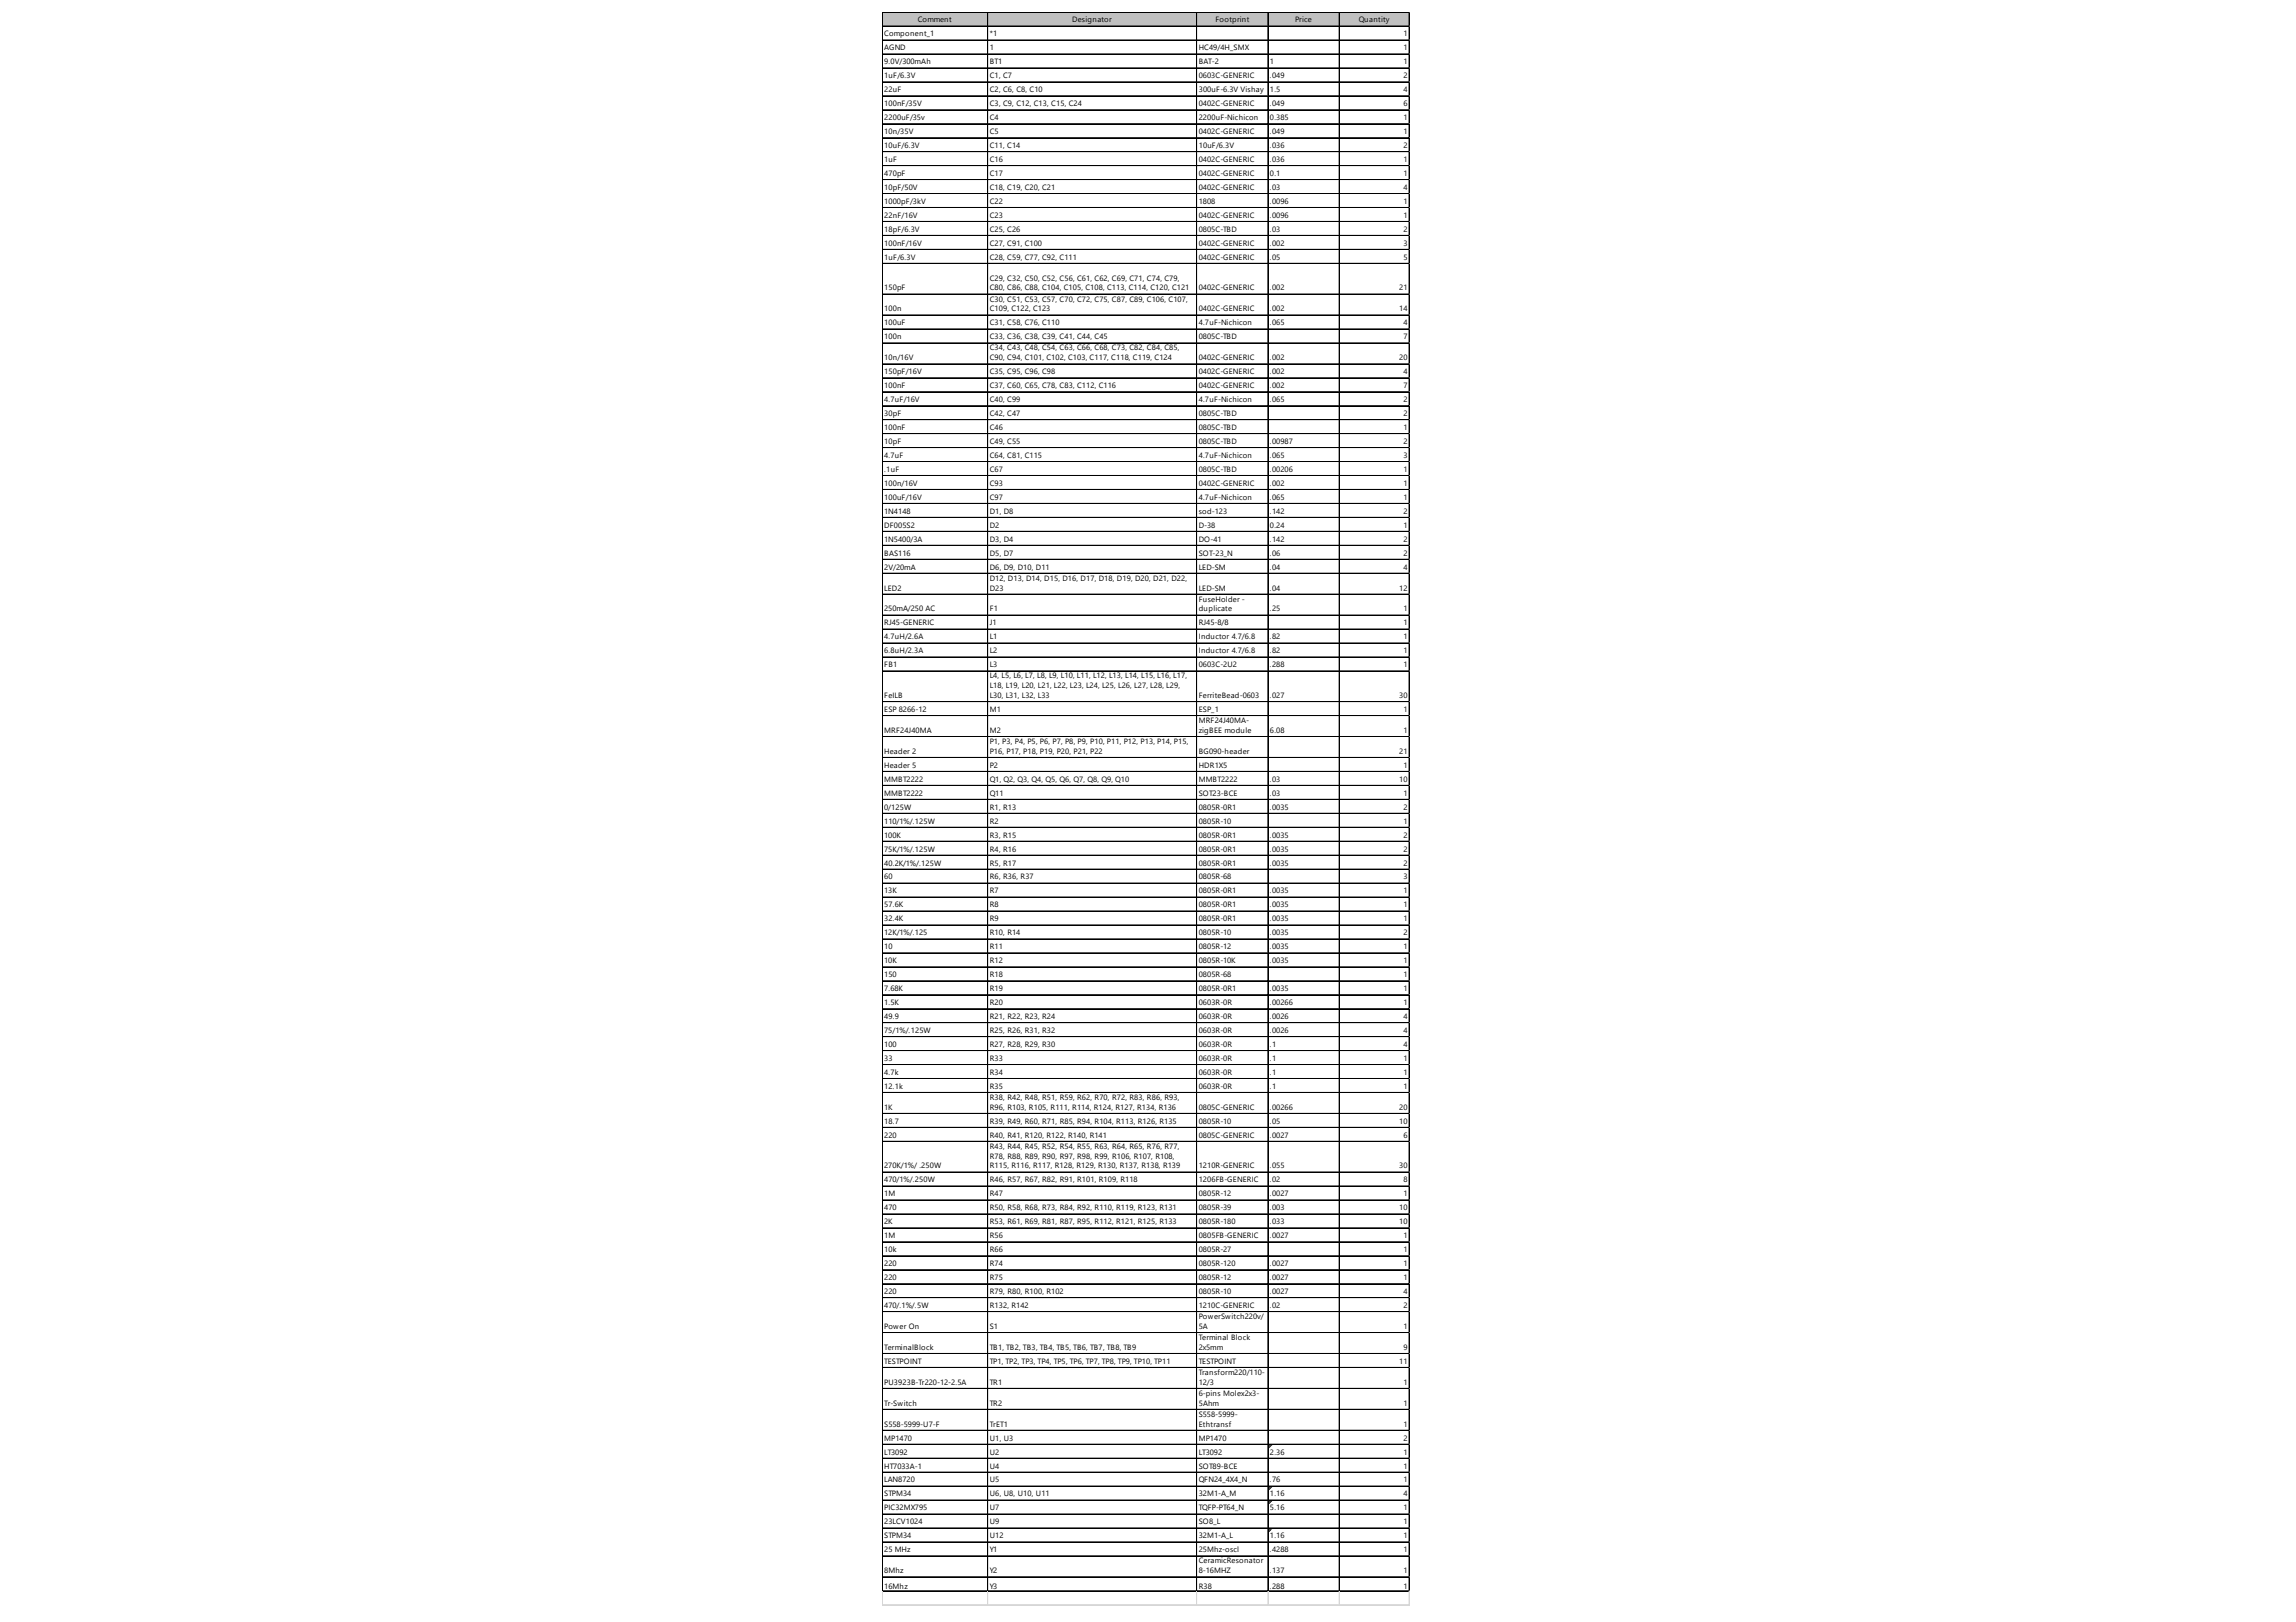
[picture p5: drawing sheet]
<svg xmlns="http://www.w3.org/2000/svg" width="297mm" height="210mm" viewBox="0 0 297 210" stroke-linecap="round" stroke-linejoin="round" font-family="sans-serif">
<defs><g id="words">
<g font-size="1">
<text x="114.4" y="4.7">Component_1</text>
<text x="118.7" y="2.9">Comment</text>
<text x="128" y="4.7">*1</text>
<text x="138.7" y="2.9">Designator</text>
<text x="157.2" y="2.9">Footprint</text>
<text x="167.6" y="2.9">Price</text>
<text x="175.8" y="2.9">Quantity</text>
<text x="181.6" y="4.7">1</text>
<text x="114.4" y="6.5">AGND</text>
<text x="114.4" y="8.3">9.0V/300mAh</text>
<text x="114.4" y="10.1">1uF/6.3V</text>
<text x="114.4" y="11.9">22uF</text>
<text x="128" y="6.5">1</text>
<text x="128" y="8.3">BT1</text>
<text x="128" y="10.1">C1, C7</text>
<text x="128" y="11.9">C2, C6, C8, C10</text>
<text x="155.1" y="6.5">HC49/4H_SMX</text>
<text x="155.1" y="8.3">BAT-2</text>
<text x="155.1" y="10.1">0603C-GENERIC</text>
<text x="155.1" y="11.9">300uF-6.3V Vishay</text>
<text x="164.3" y="8.3">1</text>
<text x="164.3" y="10.1">.049</text>
<text x="164.3" y="11.9">1.5</text>
<text x="181.6" y="6.5">1</text>
<text x="181.6" y="8.3">1</text>
<text x="181.6" y="10.1">2</text>
<text x="181.6" y="11.9">4</text>
<text x="114.4" y="13.7">100nF/35V</text>
<text x="114.4" y="15.5">2200uF/35v</text>
<text x="114.4" y="17.4">10n/35V</text>
<text x="128" y="13.7">C3, C9, C12, C13, C15, C24</text>
<text x="128" y="15.5">C4</text>
<text x="128" y="17.4">C5</text>
<text x="155.1" y="13.7">0402C-GENERIC</text>
<text x="155.1" y="15.5">2200uF-Nichicon</text>
<text x="155.1" y="17.4">0402C-GENERIC</text>
<text x="164.3" y="13.7">.049</text>
<text x="164.3" y="15.5">0.385</text>
<text x="164.3" y="17.4">.049</text>
<text x="181.6" y="13.7">6</text>
<text x="181.6" y="15.5">1</text>
<text x="181.6" y="17.4">1</text>
<text x="114.4" y="19.2">10uF/6.3V</text>
<text x="114.4" y="21">1uF</text>
<text x="114.4" y="22.8">470pF</text>
<text x="128" y="19.2">C11, C14</text>
<text x="128" y="21">C16</text>
<text x="128" y="22.8">C17</text>
<text x="155.1" y="19.2">10uF/6.3V</text>
<text x="155.1" y="21">0402C-GENERIC</text>
<text x="155.1" y="22.8">0402C-GENERIC</text>
<text x="164.3" y="19.2">.036</text>
<text x="164.3" y="21">.036</text>
<text x="164.3" y="22.8">0.1</text>
<text x="181.6" y="19.2">2</text>
<text x="181.6" y="21">1</text>
<text x="181.6" y="22.8">1</text>
<text x="114.4" y="24.6">10pF/50V</text>
<text x="114.4" y="26.4">1000pF/3kV</text>
<text x="114.4" y="28.2">22nF/16V</text>
<text x="114.4" y="30">18pF/6.3V</text>
<text x="128" y="24.6">C18, C19, C20, C21</text>
<text x="128" y="26.4">C22</text>
<text x="128" y="28.2">C23</text>
<text x="128" y="30">C25, C26</text>
<text x="155.1" y="24.6">0402C-GENERIC</text>
<text x="155.1" y="26.4">1808</text>
<text x="155.1" y="28.2">0402C-GENERIC</text>
<text x="155.1" y="30">0805C-TBD</text>
<text x="164.3" y="24.6">.03</text>
<text x="164.3" y="26.4">.0096</text>
<text x="164.3" y="28.2">.0096</text>
<text x="164.3" y="30">.03</text>
<text x="181.6" y="24.6">4</text>
<text x="181.6" y="26.4">1</text>
<text x="181.6" y="28.2">1</text>
<text x="181.6" y="30">2</text>
<text x="114.4" y="31.8">100nF/16V</text>
<text x="114.4" y="33.6">1uF/6.3V</text>
<text x="128" y="31.8">C27, C91, C100</text>
<text x="128" y="33.6">C28, C59, C77, C92, C111</text>
<text x="155.1" y="31.8">0402C-GENERIC</text>
<text x="155.1" y="33.6">0402C-GENERIC</text>
<text x="164.3" y="31.8">.002</text>
<text x="164.3" y="33.6">.05</text>
<text x="181.6" y="31.8">3</text>
<text x="181.6" y="33.6">5</text>
<text x="114.4" y="37.6">150pF</text>
<text x="114.4" y="40.3">100n</text>
<text x="128" y="36.3">C29, C32, C50, C52, C56, C61, C62, C69, C71, C74, C79,</text>
<text x="128" y="37.6">C80, C86, C88, C104, C105, C108, C113, C114, C120, C121</text>
<text x="128" y="39">C30, C51, C53, C57, C70, C72, C75, C87, C89, C106, C107,</text>
<text x="128" y="40.3">C109, C122, C123</text>
<text x="155.1" y="37.6">0402C-GENERIC</text>
<text x="155.1" y="40.3">0402C-GENERIC</text>
<text x="164.3" y="37.6">.002</text>
<text x="164.3" y="40.3">.002</text>
<text x="181" y="37.6">21</text>
<text x="181" y="40.3">14</text>
<text x="114.4" y="42.1">100uF</text>
<text x="114.4" y="43.9">100n</text>
<text x="114.4" y="46.6">10n/16V</text>
<text x="128" y="42.1">C31, C58, C76, C110</text>
<text x="128" y="43.9">C33, C36, C38, C39, C41, C44, C45</text>
<text x="128" y="45.4">C34, C43, C48, C54, C63, C66, C68, C73, C82, C84, C85,</text>
<text x="128" y="46.6">C90, C94, C101, C102, C103, C117, C118, C119, C124</text>
<text x="155.1" y="42.1">4.7uF-Nichicon</text>
<text x="155.1" y="43.9">0805C-TBD</text>
<text x="155.1" y="46.6">0402C-GENERIC</text>
<text x="164.3" y="42.1">.065</text>
<text x="164.3" y="46.6">.002</text>
<text x="181" y="46.6">20</text>
<text x="181.6" y="42.1">4</text>
<text x="181.6" y="43.9">7</text>
<text x="114.4" y="48.4">150pF/16V</text>
<text x="114.4" y="50.2">100nF</text>
<text x="114.4" y="52">4.7uF/16V</text>
<text x="114.4" y="53.8">30pF</text>
<text x="128" y="48.4">C35, C95, C96, C98</text>
<text x="128" y="50.2">C37, C60, C65, C78, C83, C112, C116</text>
<text x="128" y="52">C40, C99</text>
<text x="128" y="53.8">C42, C47</text>
<text x="155.1" y="48.4">0402C-GENERIC</text>
<text x="155.1" y="50.2">0402C-GENERIC</text>
<text x="155.1" y="52">4.7uF-Nichicon</text>
<text x="155.1" y="53.8">0805C-TBD</text>
<text x="164.3" y="48.4">.002</text>
<text x="164.3" y="50.2">.002</text>
<text x="164.3" y="52">.065</text>
<text x="181.6" y="48.4">4</text>
<text x="181.6" y="50.2">7</text>
<text x="181.6" y="52">2</text>
<text x="181.6" y="53.8">2</text>
<text x="114.4" y="55.6">100nF</text>
<text x="114.4" y="57.5">10pF</text>
<text x="114.4" y="59.3">4.7uF</text>
<text x="128" y="55.6">C46</text>
<text x="128" y="57.5">C49, C55</text>
<text x="128" y="59.3">C64, C81, C115</text>
<text x="155.1" y="55.6">0805C-TBD</text>
<text x="155.1" y="57.5">0805C-TBD</text>
<text x="155.1" y="59.3">4.7uF-Nichicon</text>
<text x="164.3" y="57.5">.00987</text>
<text x="164.3" y="59.3">.065</text>
<text x="181.6" y="55.6">1</text>
<text x="181.6" y="57.5">2</text>
<text x="181.6" y="59.3">3</text>
<text x="114.4" y="61.1">.1uF</text>
<text x="114.4" y="62.9">100n/16V</text>
<text x="114.4" y="64.7">100uF/16V</text>
<text x="128" y="61.1">C67</text>
<text x="128" y="62.9">C93</text>
<text x="128" y="64.7">C97</text>
<text x="155.1" y="61.1">0805C-TBD</text>
<text x="155.1" y="62.9">0402C-GENERIC</text>
<text x="155.1" y="64.7">4.7uF-Nichicon</text>
<text x="164.3" y="61.1">.00206</text>
<text x="164.3" y="62.9">.002</text>
<text x="164.3" y="64.7">.065</text>
<text x="181.6" y="61.1">1</text>
<text x="181.6" y="62.9">1</text>
<text x="181.6" y="64.7">1</text>
<text x="114.4" y="66.5">1N4148</text>
<text x="114.4" y="68.3">DF005S2</text>
<text x="114.4" y="70.1">1N5400/3A</text>
<text x="114.4" y="71.9">BAS116</text>
<text x="128" y="66.5">D1, D8</text>
<text x="128" y="68.3">D2</text>
<text x="128" y="70.1">D3, D4</text>
<text x="128" y="71.9">D5, D7</text>
<text x="155.1" y="66.5">sod-123</text>
<text x="155.1" y="68.3">D-38</text>
<text x="155.1" y="70.1">DO-41</text>
<text x="155.1" y="71.9">SOT-23_N</text>
<text x="164.3" y="66.5">.142</text>
<text x="164.3" y="68.3">0.24</text>
<text x="164.3" y="70.1">.142</text>
<text x="164.3" y="71.9">.06</text>
<text x="181.6" y="66.5">2</text>
<text x="181.6" y="68.3">1</text>
<text x="181.6" y="70.1">2</text>
<text x="181.6" y="71.9">2</text>
<text x="114.4" y="73.7">2V/20mA</text>
<text x="114.4" y="76.4">LED2</text>
<text x="128" y="73.7">D6, D9, D10, D11</text>
<text x="128" y="75.2">D12, D13, D14, D15, D16, D17, D18, D19, D20, D21, D22,</text>
<text x="128" y="76.4">D23</text>
<text x="155.1" y="73.7">LED-SM</text>
<text x="155.1" y="76.4">LED-SM</text>
<text x="155.1" y="77.9">FuseHolder -</text>
<text x="164.3" y="73.7">.04</text>
<text x="164.3" y="76.4">.04</text>
<text x="181" y="76.4">12</text>
<text x="181.6" y="73.7">4</text>
<text x="114.4" y="79.1">250mA/250 AC</text>
<text x="114.4" y="80.9">RJ45-GENERIC</text>
<text x="114.4" y="82.7">4.7uH/2.6A</text>
<text x="128" y="79.1">F1</text>
<text x="128" y="80.9">J1</text>
<text x="128" y="82.7">L1</text>
<text x="155.1" y="79.1">duplicate</text>
<text x="155.1" y="80.9">RJ45-8/8</text>
<text x="155.1" y="82.7">Inductor 4.7/6.8</text>
<text x="164.3" y="79.1">.25</text>
<text x="164.3" y="82.7">.82</text>
<text x="181.6" y="79.1">1</text>
<text x="181.6" y="80.9">1</text>
<text x="181.6" y="82.7">1</text>
<text x="114.4" y="84.6">6.8uH/2.3A</text>
<text x="114.4" y="86.4">FB1</text>
<text x="128" y="84.6">L2</text>
<text x="128" y="86.4">L3</text>
<text x="128" y="87.8">L4, L5, L6, L7, L8, L9, L10, L11, L12, L13, L14, L15, L16, L17,</text>
<text x="128" y="89.1">L18, L19, L20, L21, L22, L23, L24, L25, L26, L27, L28, L29,</text>
<text x="155.1" y="84.6">Inductor 4.7/6.8</text>
<text x="155.1" y="86.4">0603C-2U2</text>
<text x="164.3" y="84.6">.82</text>
<text x="164.3" y="86.4">.288</text>
<text x="181.6" y="84.6">1</text>
<text x="181.6" y="86.4">1</text>
<text x="114.4" y="90.3">FeILB</text>
<text x="114.4" y="92.1">ESP 8266-12</text>
<text x="114.4" y="94.8">MRF24J40MA</text>
<text x="128" y="90.3">L30, L31, L32, L33</text>
<text x="128" y="92.1">M1</text>
<text x="128" y="94.8">M2</text>
<text x="155.1" y="90.3">FerriteBead-0603</text>
<text x="155.1" y="92.1">ESP_1</text>
<text x="155.1" y="93.6">MRF24J40MA-</text>
<text x="155.1" y="94.8">zigBEE module</text>
<text x="164.3" y="90.3">.027</text>
<text x="164.3" y="94.8">6.08</text>
<text x="181" y="90.3">30</text>
<text x="181.6" y="92.1">1</text>
<text x="181.6" y="94.8">1</text>
<text x="114.4" y="97.6">Header 2</text>
<text x="114.4" y="99.4">Header 5</text>
<text x="114.4" y="101.2">MMBT2222</text>
<text x="128" y="96.3">P1, P3, P4, P5, P6, P7, P8, P9, P10, P11, P12, P13, P14, P15,</text>
<text x="128" y="97.6">P16, P17, P18, P19, P20, P21, P22</text>
<text x="128" y="99.4">P2</text>
<text x="128" y="101.2">Q1, Q2, Q3, Q4, Q5, Q6, Q7, Q8, Q9, Q10</text>
<text x="155.1" y="97.6">BG090-header</text>
<text x="155.1" y="99.4">HDR1X5</text>
<text x="155.1" y="101.2">MMBT2222</text>
<text x="164.3" y="101.2">.03</text>
<text x="181" y="97.6">21</text>
<text x="181" y="101.2">10</text>
<text x="181.6" y="99.4">1</text>
<text x="114.4" y="103">MMBT2222</text>
<text x="114.4" y="104.8">0/125W</text>
<text x="114.4" y="106.6">110/1%/.125W</text>
<text x="128" y="103">Q11</text>
<text x="128" y="104.8">R1, R13</text>
<text x="128" y="106.6">R2</text>
<text x="155.1" y="103">SOT23-BCE</text>
<text x="155.1" y="104.8">0805R-0R1</text>
<text x="155.1" y="106.6">0805R-10</text>
<text x="164.3" y="103">.03</text>
<text x="164.3" y="104.8">.0035</text>
<text x="181.6" y="103">1</text>
<text x="181.6" y="104.8">2</text>
<text x="181.6" y="106.6">1</text>
<text x="114.4" y="108.4">100K</text>
<text x="114.4" y="110.2">75K/1%/.125W</text>
<text x="114.4" y="112">40.2K/1%/.125W</text>
<text x="114.4" y="113.8">60</text>
<text x="128" y="108.4">R3, R15</text>
<text x="128" y="110.2">R4, R16</text>
<text x="128" y="112">R5, R17</text>
<text x="128" y="113.8">R6, R36, R37</text>
<text x="155.1" y="108.4">0805R-0R1</text>
<text x="155.1" y="110.2">0805R-0R1</text>
<text x="155.1" y="112">0805R-0R1</text>
<text x="155.1" y="113.8">0805R-68</text>
<text x="164.3" y="108.4">.0035</text>
<text x="164.3" y="110.2">.0035</text>
<text x="164.3" y="112">.0035</text>
<text x="181.6" y="108.4">2</text>
<text x="181.6" y="110.2">2</text>
<text x="181.6" y="112">2</text>
<text x="181.6" y="113.8">3</text>
<text x="114.4" y="115.6">13K</text>
<text x="114.4" y="117.4">57.6K</text>
<text x="114.4" y="119.2">32.4K</text>
<text x="128" y="115.6">R7</text>
<text x="128" y="117.4">R8</text>
<text x="128" y="119.2">R9</text>
<text x="155.1" y="115.6">0805R-0R1</text>
<text x="155.1" y="117.4">0805R-0R1</text>
<text x="155.1" y="119.2">0805R-0R1</text>
<text x="164.3" y="115.6">.0035</text>
<text x="164.3" y="117.4">.0035</text>
<text x="164.3" y="119.2">.0035</text>
<text x="181.6" y="115.6">1</text>
<text x="181.6" y="117.4">1</text>
<text x="181.6" y="119.2">1</text>
<text x="114.4" y="121">12K/1%/.125</text>
<text x="114.4" y="122.8">10</text>
<text x="114.4" y="124.7">10K</text>
<text x="128" y="121">R10, R14</text>
<text x="128" y="122.8">R11</text>
<text x="128" y="124.7">R12</text>
<text x="155.1" y="121">0805R-10</text>
<text x="155.1" y="122.8">0805R-12</text>
<text x="155.1" y="124.7">0805R-10K</text>
<text x="164.3" y="121">.0035</text>
<text x="164.3" y="122.8">.0035</text>
<text x="164.3" y="124.7">.0035</text>
<text x="181.6" y="121">2</text>
<text x="181.6" y="122.8">1</text>
<text x="181.6" y="124.7">1</text>
<text x="114.4" y="126.5">150</text>
<text x="114.4" y="128.3">7.68K</text>
<text x="114.4" y="130.1">1.5K</text>
<text x="114.4" y="131.9">49.9</text>
<text x="128" y="126.5">R18</text>
<text x="128" y="128.3">R19</text>
<text x="128" y="130.1">R20</text>
<text x="128" y="131.9">R21, R22, R23, R24</text>
<text x="155.1" y="126.5">0805R-68</text>
<text x="155.1" y="128.3">0805R-0R1</text>
<text x="155.1" y="130.1">0603R-0R</text>
<text x="155.1" y="131.9">0603R-0R</text>
<text x="164.3" y="128.3">.0035</text>
<text x="164.3" y="130.1">.00266</text>
<text x="164.3" y="131.9">.0026</text>
<text x="181.6" y="126.5">1</text>
<text x="181.6" y="128.3">1</text>
<text x="181.6" y="130.1">1</text>
<text x="181.6" y="131.9">4</text>
<text x="114.4" y="133.7">75/1%/.125W</text>
<text x="114.4" y="135.5">100</text>
<text x="114.4" y="137.3">33</text>
<text x="128" y="133.7">R25, R26, R31, R32</text>
<text x="128" y="135.5">R27, R28, R29, R30</text>
<text x="128" y="137.3">R33</text>
<text x="155.1" y="133.7">0603R-0R</text>
<text x="155.1" y="135.5">0603R-0R</text>
<text x="155.1" y="137.3">0603R-0R</text>
<text x="164.3" y="133.7">.0026</text>
<text x="164.3" y="135.5">.1</text>
<text x="164.3" y="137.3">.1</text>
<text x="181.6" y="133.7">4</text>
<text x="181.6" y="135.5">4</text>
<text x="181.6" y="137.3">1</text>
<text x="114.4" y="139.1">4.7k</text>
<text x="114.4" y="140.9">12.1k</text>
<text x="114.4" y="143.6">1K</text>
<text x="128" y="139.1">R34</text>
<text x="128" y="140.9">R35</text>
<text x="128" y="142.4">R38, R42, R48, R51, R59, R62, R70, R72, R83, R86, R93,</text>
<text x="128" y="143.6">R96, R103, R105, R111, R114, R124, R127, R134, R136</text>
<text x="155.1" y="139.1">0603R-0R</text>
<text x="155.1" y="140.9">0603R-0R</text>
<text x="155.1" y="143.6">0805C-GENERIC</text>
<text x="164.3" y="139.1">.1</text>
<text x="164.3" y="140.9">.1</text>
<text x="164.3" y="143.6">.00266</text>
<text x="181" y="143.6">20</text>
<text x="181.6" y="139.1">1</text>
<text x="181.6" y="140.9">1</text>
<text x="114.4" y="145.4">18.7</text>
<text x="114.4" y="147.2">220</text>
<text x="128" y="145.4">R39, R49, R60, R71, R85, R94, R104, R113, R126, R135</text>
<text x="128" y="147.2">R40, R41, R120, R122, R140, R141</text>
<text x="128" y="148.7">R43, R44, R45, R52, R54, R55, R63, R64, R65, R76, R77,</text>
<text x="128" y="149.9">R78, R88, R89, R90, R97, R98, R99, R106, R107, R108,</text>
<text x="155.1" y="145.4">0805R-10</text>
<text x="155.1" y="147.2">0805C-GENERIC</text>
<text x="164.3" y="145.4">.05</text>
<text x="164.3" y="147.2">.0027</text>
<text x="181" y="145.4">10</text>
<text x="181.6" y="147.2">6</text>
<text x="114.4" y="151.2">270K/1%/ .250W</text>
<text x="114.4" y="153">470/1%/.250W</text>
<text x="114.4" y="154.8">1M</text>
<text x="128" y="151.2">R115, R116, R117, R128, R129, R130, R137, R138, R139</text>
<text x="128" y="153">R46, R57, R67, R82, R91, R101, R109, R118</text>
<text x="128" y="154.8">R47</text>
<text x="155.1" y="151.2">1210R-GENERIC</text>
<text x="155.1" y="153">1206FB-GENERIC</text>
<text x="155.1" y="154.8">0805R-12</text>
<text x="164.3" y="151.2">.055</text>
<text x="164.3" y="153">.02</text>
<text x="164.3" y="154.8">.0027</text>
<text x="181" y="151.2">30</text>
<text x="181.6" y="153">8</text>
<text x="181.6" y="154.8">1</text>
<text x="114.4" y="156.6">470</text>
<text x="114.4" y="158.4">2K</text>
<text x="114.4" y="160.2">1M</text>
<text x="128" y="156.6">R50, R58, R68, R73, R84, R92, R110, R119, R123, R131</text>
<text x="128" y="158.4">R53, R61, R69, R81, R87, R95, R112, R121, R125, R133</text>
<text x="128" y="160.2">R56</text>
<text x="155.1" y="156.6">0805R-39</text>
<text x="155.1" y="158.4">0805R-180</text>
<text x="155.1" y="160.2">0805FB-GENERIC</text>
<text x="164.3" y="156.6">.003</text>
<text x="164.3" y="158.4">.033</text>
<text x="164.3" y="160.2">.0027</text>
<text x="181" y="156.6">10</text>
<text x="181" y="158.4">10</text>
<text x="181.6" y="160.2">1</text>
<text x="114.4" y="162">10k</text>
<text x="114.4" y="163.8">220</text>
<text x="114.4" y="165.7">220</text>
<text x="114.4" y="167.5">220</text>
<text x="128" y="162">R66</text>
<text x="128" y="163.8">R74</text>
<text x="128" y="165.7">R75</text>
<text x="128" y="167.5">R79, R80, R100, R102</text>
<text x="155.1" y="162">0805R-27</text>
<text x="155.1" y="163.8">0805R-120</text>
<text x="155.1" y="165.7">0805R-12</text>
<text x="155.1" y="167.5">0805R-10</text>
<text x="164.3" y="163.8">.0027</text>
<text x="164.3" y="165.7">.0027</text>
<text x="164.3" y="167.5">.0027</text>
<text x="181.6" y="162">1</text>
<text x="181.6" y="163.8">1</text>
<text x="181.6" y="165.7">1</text>
<text x="181.6" y="167.5">4</text>
<text x="114.4" y="169.3">470/.1%/.5W</text>
<text x="114.4" y="172">Power On</text>
<text x="128" y="169.3">R132, R142</text>
<text x="128" y="172">S1</text>
<text x="155.1" y="169.3">1210C-GENERIC</text>
<text x="155.1" y="170.7">PowerSwitch220v/</text>
<text x="155.1" y="172">5A</text>
<text x="155.1" y="173.4">Terminal Block</text>
<text x="164.3" y="169.3">.02</text>
<text x="181.6" y="169.3">2</text>
<text x="181.6" y="172">1</text>
<text x="114.4" y="174.7">TerminalBlock</text>
<text x="114.4" y="176.5">TESTPOINT</text>
<text x="114.4" y="179.2">PU3923B-Tr220-12-2.5A</text>
<text x="128" y="174.7">TB1, TB2, TB3, TB4, TB5, TB6, TB7, TB8, TB9</text>
<text x="128" y="176.5">TP1, TP2, TP3, TP4, TP5, TP6, TP7, TP8, TP9, TP10, TP11</text>
<text x="128" y="179.2">TR1</text>
<text x="155.1" y="174.7">2x5mm</text>
<text x="155.1" y="176.5">TESTPOINT</text>
<text x="155.1" y="177.9">Transform220/110-</text>
<text x="155.1" y="179.2">12/3</text>
<text x="181" y="176.5">11</text>
<text x="181.6" y="174.7">9</text>
<text x="181.6" y="179.2">1</text>
<text x="114.4" y="181.9">Tr-Switch</text>
<text x="114.4" y="184.6">S558-5999-U7-F</text>
<text x="128" y="181.9">TR2</text>
<text x="128" y="184.6">TrET1</text>
<text x="155.1" y="180.6">6-pins Molex2x3-</text>
<text x="155.1" y="181.9">5Ahm</text>
<text x="155.1" y="183.4">S558-5999-</text>
<text x="155.1" y="184.6">Ethtransf</text>
<text x="181.6" y="181.9">1</text>
<text x="181.6" y="184.6">1</text>
<text x="114.4" y="186.4">MP1470</text>
<text x="114.4" y="188.2">LT3092</text>
<text x="114.4" y="190">HT7033A-1</text>
<text x="114.4" y="191.8">LAN8720</text>
<text x="128" y="186.4">U1, U3</text>
<text x="128" y="188.2">U2</text>
<text x="128" y="190">U4</text>
<text x="128" y="191.8">U5</text>
<text x="155.1" y="186.4">MP1470</text>
<text x="155.1" y="188.2">LT3092</text>
<text x="155.1" y="190">SOT89-BCE</text>
<text x="155.1" y="191.8">QFN24_4X4_N</text>
<text x="164.3" y="188.2">2.36</text>
<text x="164.3" y="191.8">.76</text>
<text x="181.6" y="186.4">2</text>
<text x="181.6" y="188.2">1</text>
<text x="181.6" y="190">1</text>
<text x="181.6" y="191.8">1</text>
<text x="114.4" y="193.7">STPM34</text>
<text x="114.4" y="195.5">PIC32MX795</text>
<text x="114.4" y="197.3">23LCV1024</text>
<text x="128" y="193.7">U6, U8, U10, U11</text>
<text x="128" y="195.5">U7</text>
<text x="128" y="197.3">U9</text>
<text x="155.1" y="193.7">32M1-A_M</text>
<text x="155.1" y="195.5">TQFP-PT64_N</text>
<text x="155.1" y="197.3">SO8_L</text>
<text x="164.3" y="193.7">1.16</text>
<text x="164.3" y="195.5">5.16</text>
<text x="181.6" y="193.7">4</text>
<text x="181.6" y="195.5">1</text>
<text x="181.6" y="197.3">1</text>
<text x="114.4" y="199.1">STPM34</text>
<text x="114.4" y="200.9">25 MHz</text>
<text x="114.4" y="203.6">8Mhz</text>
<text x="128" y="199.1">U12</text>
<text x="128" y="200.9">Y1</text>
<text x="128" y="203.6">Y2</text>
<text x="155.1" y="199.1">32M1-A_L</text>
<text x="155.1" y="200.9">25Mhz-oscl</text>
<text x="155.1" y="202.3">CeramicResonator</text>
<text x="155.1" y="203.6">8-16MHZ</text>
<text x="164.3" y="199.1">1.16</text>
<text x="164.3" y="200.9">.4288</text>
<text x="164.3" y="203.6">.137</text>
<text x="181.6" y="199.1">1</text>
<text x="181.6" y="200.9">1</text>
<text x="181.6" y="203.6">1</text>
<text x="114.4" y="205.6">16Mhz</text>
<text x="128" y="205.6">Y3</text>
<text x="155.1" y="205.6">R38</text>
<text x="164.3" y="205.6">.288</text>
<text x="181.6" y="205.6">1</text>
</g>
</g></defs>
<path d="M114.2 1.6h68.2v1.9h-68.2z" fill="#c0c0c0"/>
<path d="M164.1 187h.5" fill="none" stroke="#008000" stroke-width=".13"/>
<path d="M164.1 187h.5v.1h-.5z" fill="#008000"/>
<path d="M164.1 187.1h.4" fill="none" stroke="#008000" stroke-width=".13"/>
<path d="M164.1 187.1h.4v.1h-.4z" fill="#008000"/>
<path d="M164.1 187.2h.3" fill="none" stroke="#008000" stroke-width=".13"/>
<path d="M164.1 187.2h.3v.1h-.3z" fill="#008000"/>
<path d="M164.1 187.3h.2" fill="none" stroke="#008000" stroke-width=".13"/>
<path d="M164.1 187.3h.2h-.2z" fill="#008000"/>
<path d="M164.1 187.3h.1" fill="none" stroke="#008000" stroke-width=".13"/>
<path d="M164.1 187.3l.1 .1z" fill="#008000"/>
<path d="M164.1 192.4h.5" fill="none" stroke="#008000" stroke-width=".13"/>
<path d="M164.1 192.4h.5v.1h-.5z" fill="#008000"/>
<path d="M164.1 192.5h.4" fill="none" stroke="#008000" stroke-width=".13"/>
<path d="M164.1 192.5h.4v.1h-.4z" fill="#008000"/>
<path d="M164.1 192.6h.3" fill="none" stroke="#008000" stroke-width=".13"/>
<path d="M164.1 192.6h.3v.1h-.3z" fill="#008000"/>
<path d="M164.1 192.7h.2" fill="none" stroke="#008000" stroke-width=".13"/>
<path d="M164.1 192.7h.2v.1h-.2z" fill="#008000"/>
<path d="M164.1 192.8h.1" fill="none" stroke="#008000" stroke-width=".13"/>
<path d="M164.1 192.8l.1 .1z" fill="#008000"/>
<path d="M164.1 194.2h.5" fill="none" stroke="#008000" stroke-width=".13"/>
<path d="M164.1 194.2h.5v.1h-.5z" fill="#008000"/>
<path d="M164.1 194.3h.4" fill="none" stroke="#008000" stroke-width=".13"/>
<path d="M164.1 194.3h.4v.1h-.4z" fill="#008000"/>
<path d="M164.1 194.4h.3" fill="none" stroke="#008000" stroke-width=".13"/>
<path d="M164.1 194.4h.3v.1h-.3z" fill="#008000"/>
<path d="M164.1 194.5h.2" fill="none" stroke="#008000" stroke-width=".13"/>
<path d="M164.1 194.5h.2v.1h-.2z" fill="#008000"/>
<path d="M164.1 194.6h.1" fill="none" stroke="#008000" stroke-width=".13"/>
<path d="M164.1 194.6l.1 .1z" fill="#008000"/>
<path d="M164.1 197.8h.5" fill="none" stroke="#008000" stroke-width=".13"/>
<path d="M164.1 197.8h.5v.1h-.5z" fill="#008000"/>
<path d="M164.1 197.9h.4" fill="none" stroke="#008000" stroke-width=".13"/>
<path d="M164.1 197.9h.4v.1h-.4z" fill="#008000"/>
<path d="M164.1 198h.3" fill="none" stroke="#008000" stroke-width=".13"/>
<path d="M164.1 198h.3v.1h-.3z" fill="#008000"/>
<path d="M164.1 198.1h.2" fill="none" stroke="#008000" stroke-width=".13"/>
<path d="M164.1 198.1h.2v.1h-.2z" fill="#008000"/>
<path d="M164.1 198.2h.1" fill="none" stroke="#008000" stroke-width=".13"/>
<path d="M164.1 198.2l.1 .1z" fill="#008000"/>
<g fill="none" stroke="#000" stroke-width=".13">
<path d="M114.1 1.6v204.3M114.2 1.6v204.3M114.2 1.6h68.2M114.2 3.4h68.2M114.2 5.2h68.2M114.2 7h68.2M114.2 8.8h68.2M114.2 10.6h68.2M114.2 12.4h68.2M114.2 14.2h68.2M114.2 16h68.2M114.2 16.1h68.2"/>
<path d="M114.2 17.8h68.2M114.2 17.9h68.2M114.2 19.6h68.2M114.2 19.7h68.2M127.8 1.6v204.3M154.8 1.6v204.3M154.9 1.6v204.3M164 1.6v204.3M164.1 1.6v204.3M173.3 1.6v204.3M182.3 1.6v204.3M114.2 21.4h68.2"/>
<path d="M114.2 21.5h68.2M114.2 23.2h68.2M114.2 23.3h68.2M114.2 25h68.2M114.2 25.1h68.2M114.2 26.8h68.2M114.2 26.9h68.2M114.2 28.7h68.2M114.2 30.5h68.2M114.2 32.3h68.2M114.2 34.1h68.2M114.2 38h68.2"/>
<path d="M114.2 38.1h68.2M114.2 40.8h68.2M114.2 42.6h68.2M114.2 44.4h68.2M114.2 47.1h68.2M114.2 48.9h68.2M114.2 50.7h68.2M114.2 52.5h68.2M114.2 54.3h68.2M114.2 54.4h68.2M114.2 56.1h68.2M114.2 56.2h68.2"/>
<path d="M114.2 57.9h68.2M114.2 58h68.2M114.2 59.7h68.2M114.2 59.8h68.2M114.2 61.5h68.2M114.2 61.6h68.2M114.2 63.3h68.2M114.2 63.4h68.2M114.2 65.1h68.2M114.2 65.2h68.2M114.2 66.9h68.2M114.2 67h68.2"/>
<path d="M114.2 68.8h68.2M114.2 70.6h68.2M114.2 72.4h68.2M114.2 74.2h68.2M114.2 76.9h68.2M114.2 79.6h68.2M114.2 81.4h68.2M114.2 83.2h68.2M114.2 83.3h68.2M114.2 85h68.2M114.2 85.1h68.2M114.2 86.8h68.2"/>
<path d="M114.2 86.9h68.2M114.2 90.8h68.2M114.2 92.6h68.2M114.2 95.3h68.2M114.2 95.4h68.2M114.2 98h68.2M114.2 98.1h68.2M114.2 99.8h68.2M114.2 99.9h68.2M114.2 101.6h68.2M114.2 101.7h68.2M114.2 103.4h68.2"/>
<path d="M114.2 103.5h68.2M114.2 105.2h68.2M114.2 105.3h68.2M114.2 107.1h68.2M114.2 108.9h68.2M114.2 110.7h68.2M114.2 112.5h68.2M114.2 114.3h68.2M114.2 116.1h68.2M114.2 117.9h68.2M114.2 119.7h68.2M114.2 121.5h68.2"/>
<path d="M114.2 123.3h68.2M114.2 123.4h68.2M114.2 125.1h68.2M114.2 125.2h68.2M114.2 126.9h68.2M114.2 127h68.2M114.2 128.7h68.2M114.2 128.8h68.2M114.2 130.5h68.2M114.2 130.6h68.2M114.2 132.3h68.2M114.2 132.4h68.2"/>
<path d="M114.2 134.1h68.2M114.2 134.2h68.2M114.2 136h68.2M114.2 137.8h68.2M114.2 139.6h68.2M114.2 141.4h68.2M114.2 144.1h68.2M114.2 145.9h68.2M114.2 147.7h68.2M114.2 151.7h68.2M114.2 153.5h68.2M114.2 155.3h68.2"/>
<path d="M114.2 157.1h68.2M114.2 158.9h68.2M114.2 160.7h68.2M114.2 162.5h68.2M114.2 162.6h68.2M114.2 164.3h68.2M114.2 164.4h68.2M114.2 166.1h68.2M114.2 166.2h68.2M114.2 167.9h68.2M114.2 168h68.2M114.2 169.7h68.2"/>
<path d="M114.2 169.8h68.2M114.2 172.4h68.2M114.2 172.5h68.2M114.2 175.2h68.2M114.2 177h68.2M114.2 179.7h68.2M114.2 182.4h68.2M114.2 185.1h68.2M114.2 186.9h68.2M114.2 188.7h68.2M114.2 190.5h68.2M114.2 190.6h68.2"/>
<path d="M114.2 192.3h68.2M114.2 192.4h68.2M114.2 194.1h68.2M114.2 194.2h68.2M114.2 195.9h68.2M114.2 196h68.2M114.2 197.7h68.2M114.2 197.8h68.2M114.2 199.5h68.2M114.2 199.6h68.2M114.2 201.3h68.2M114.2 201.4h68.2"/>
<path d="M114.2 204.1h68.2M114.2 205.9h68.2"/>
</g>
<path d="M114.1 205.9v1.9" fill="none" stroke="#d4d4d4" stroke-width=".13"/>
<path d="M114.1 205.9h.1v1.9h-.1z" fill="#d4d4d4"/>
<path d="M127.8 205.9v1.9" fill="none" stroke="#d4d4d4" stroke-width=".13"/>
<path d="M127.8 205.9h.1v1.9h-.1z" fill="#d4d4d4"/>
<path d="M154.8 205.9v1.9" fill="none" stroke="#d4d4d4" stroke-width=".13"/>
<path d="M154.8 205.9h.1v1.9h-.1z" fill="#d4d4d4"/>
<path d="M164 205.9v1.9" fill="none" stroke="#d4d4d4" stroke-width=".13"/>
<path d="M164 205.9h.1v1.9h-.1z" fill="#d4d4d4"/>
<path d="M173.3 205.9v1.9" fill="none" stroke="#d4d4d4" stroke-width=".13"/>
<path d="M173.3 205.9v1.9z" fill="#d4d4d4"/>
<path d="M182.3 205.9v1.9" fill="none" stroke="#d4d4d4" stroke-width=".13"/>
<path d="M182.3 205.9h.1v1.9h-.1z" fill="#d4d4d4"/>
<path d="M182.4 1.6h.1" fill="none" stroke="#d4d4d4" stroke-width=".13"/>
<path d="M182.4 3.4h.1" fill="none" stroke="#d4d4d4" stroke-width=".13"/>
<path d="M182.4 3.4v.1z" fill="#d4d4d4"/>
<path d="M182.4 5.2h.1" fill="none" stroke="#d4d4d4" stroke-width=".13"/>
<path d="M182.4 5.2v.1z" fill="#d4d4d4"/>
<path d="M182.4 7h.1" fill="none" stroke="#d4d4d4" stroke-width=".13"/>
<path d="M182.4 7v.1z" fill="#d4d4d4"/>
<path d="M182.4 8.8h.1" fill="none" stroke="#d4d4d4" stroke-width=".13"/>
<path d="M182.4 8.8v.1z" fill="#d4d4d4"/>
<path d="M182.4 10.6h.1" fill="none" stroke="#d4d4d4" stroke-width=".13"/>
<path d="M182.4 10.6v.1z" fill="#d4d4d4"/>
<path d="M182.4 12.4h.1" fill="none" stroke="#d4d4d4" stroke-width=".13"/>
<path d="M182.4 12.4v.1z" fill="#d4d4d4"/>
<path d="M182.4 14.2h.1" fill="none" stroke="#d4d4d4" stroke-width=".13"/>
<path d="M182.4 14.2v.1z" fill="#d4d4d4"/>
<path d="M182.4 16h.1" fill="none" stroke="#d4d4d4" stroke-width=".13"/>
<path d="M182.4 16v.1z" fill="#d4d4d4"/>
<path d="M182.4 17.8h.1" fill="none" stroke="#d4d4d4" stroke-width=".13"/>
<path d="M182.4 17.8v.1z" fill="#d4d4d4"/>
<path d="M182.4 19.6h.1" fill="none" stroke="#d4d4d4" stroke-width=".13"/>
<path d="M182.4 19.6v.1z" fill="#d4d4d4"/>
<path d="M182.4 21.4h.1" fill="none" stroke="#d4d4d4" stroke-width=".13"/>
<path d="M182.4 21.4v.1z" fill="#d4d4d4"/>
<path d="M182.4 23.2h.1" fill="none" stroke="#d4d4d4" stroke-width=".13"/>
<path d="M182.4 23.2v.1z" fill="#d4d4d4"/>
<path d="M182.4 25h.1" fill="none" stroke="#d4d4d4" stroke-width=".13"/>
<path d="M182.4 25v.1z" fill="#d4d4d4"/>
<path d="M182.4 26.8h.1" fill="none" stroke="#d4d4d4" stroke-width=".13"/>
<path d="M182.4 26.8v.1z" fill="#d4d4d4"/>
<path d="M182.4 28.7h.1" fill="none" stroke="#d4d4d4" stroke-width=".13"/>
<path d="M182.4 30.5h.1" fill="none" stroke="#d4d4d4" stroke-width=".13"/>
<path d="M182.4 30.5v.1z" fill="#d4d4d4"/>
<path d="M182.4 32.3h.1" fill="none" stroke="#d4d4d4" stroke-width=".13"/>
<path d="M182.4 32.3v.1z" fill="#d4d4d4"/>
<path d="M182.4 34.1h.1" fill="none" stroke="#d4d4d4" stroke-width=".13"/>
<path d="M182.4 34.1v.1z" fill="#d4d4d4"/>
<path d="M182.4 38h.1" fill="none" stroke="#d4d4d4" stroke-width=".13"/>
<path d="M182.4 38v.1z" fill="#d4d4d4"/>
<path d="M182.4 40.8h.1" fill="none" stroke="#d4d4d4" stroke-width=".13"/>
<path d="M182.4 42.6h.1" fill="none" stroke="#d4d4d4" stroke-width=".13"/>
<path d="M182.4 42.6v.1z" fill="#d4d4d4"/>
<path d="M182.4 44.4h.1" fill="none" stroke="#d4d4d4" stroke-width=".13"/>
<path d="M182.4 44.4v.1z" fill="#d4d4d4"/>
<path d="M182.4 47.1h.1" fill="none" stroke="#d4d4d4" stroke-width=".13"/>
<path d="M182.4 47.1v.1z" fill="#d4d4d4"/>
<path d="M182.4 48.9h.1" fill="none" stroke="#d4d4d4" stroke-width=".13"/>
<path d="M182.4 48.9v.1z" fill="#d4d4d4"/>
<path d="M182.4 50.7h.1" fill="none" stroke="#d4d4d4" stroke-width=".13"/>
<path d="M182.4 50.7v.1z" fill="#d4d4d4"/>
<path d="M182.4 52.5h.1" fill="none" stroke="#d4d4d4" stroke-width=".13"/>
<path d="M182.4 52.5v.1z" fill="#d4d4d4"/>
<path d="M182.4 54.3h.1" fill="none" stroke="#d4d4d4" stroke-width=".13"/>
<path d="M182.4 54.3v.1z" fill="#d4d4d4"/>
<path d="M182.4 56.1h.1" fill="none" stroke="#d4d4d4" stroke-width=".13"/>
<path d="M182.4 56.1v.1z" fill="#d4d4d4"/>
<path d="M182.4 57.9h.1" fill="none" stroke="#d4d4d4" stroke-width=".13"/>
<path d="M182.4 57.9v.1z" fill="#d4d4d4"/>
<path d="M182.4 59.7h.1" fill="none" stroke="#d4d4d4" stroke-width=".13"/>
<path d="M182.4 59.7v.1z" fill="#d4d4d4"/>
<path d="M182.4 61.5h.1" fill="none" stroke="#d4d4d4" stroke-width=".13"/>
<path d="M182.4 61.5v.1z" fill="#d4d4d4"/>
<path d="M182.4 63.3h.1" fill="none" stroke="#d4d4d4" stroke-width=".13"/>
<path d="M182.4 63.3v.1z" fill="#d4d4d4"/>
<path d="M182.4 65.1h.1" fill="none" stroke="#d4d4d4" stroke-width=".13"/>
<path d="M182.4 65.1v.1z" fill="#d4d4d4"/>
<path d="M182.4 66.9h.1" fill="none" stroke="#d4d4d4" stroke-width=".13"/>
<path d="M182.4 66.9v.1z" fill="#d4d4d4"/>
<path d="M182.4 68.8h.1" fill="none" stroke="#d4d4d4" stroke-width=".13"/>
<path d="M182.4 70.6h.1" fill="none" stroke="#d4d4d4" stroke-width=".13"/>
<path d="M182.4 70.6v.1z" fill="#d4d4d4"/>
<path d="M182.4 72.4h.1" fill="none" stroke="#d4d4d4" stroke-width=".13"/>
<path d="M182.4 72.4v.1z" fill="#d4d4d4"/>
<path d="M182.4 74.2h.1" fill="none" stroke="#d4d4d4" stroke-width=".13"/>
<path d="M182.4 74.2v.1z" fill="#d4d4d4"/>
<path d="M182.4 76.9h.1" fill="none" stroke="#d4d4d4" stroke-width=".13"/>
<path d="M182.4 76.9v.1z" fill="#d4d4d4"/>
<path d="M182.4 79.6h.1" fill="none" stroke="#d4d4d4" stroke-width=".13"/>
<path d="M182.4 79.6v.1z" fill="#d4d4d4"/>
<path d="M182.4 81.4h.1" fill="none" stroke="#d4d4d4" stroke-width=".13"/>
<path d="M182.4 81.4v.1z" fill="#d4d4d4"/>
<path d="M182.4 83.2h.1" fill="none" stroke="#d4d4d4" stroke-width=".13"/>
<path d="M182.4 83.2v.1z" fill="#d4d4d4"/>
<path d="M182.4 85h.1" fill="none" stroke="#d4d4d4" stroke-width=".13"/>
<path d="M182.4 85v.1z" fill="#d4d4d4"/>
<path d="M182.4 86.8h.1" fill="none" stroke="#d4d4d4" stroke-width=".13"/>
<path d="M182.4 86.8v.1z" fill="#d4d4d4"/>
<path d="M182.4 90.8h.1" fill="none" stroke="#d4d4d4" stroke-width=".13"/>
<path d="M182.4 90.8v.1z" fill="#d4d4d4"/>
<path d="M182.4 92.6h.1" fill="none" stroke="#d4d4d4" stroke-width=".13"/>
<path d="M182.4 92.6v.1z" fill="#d4d4d4"/>
<path d="M182.4 95.3h.1" fill="none" stroke="#d4d4d4" stroke-width=".13"/>
<path d="M182.4 95.3v.1z" fill="#d4d4d4"/>
<path d="M182.4 98h.1" fill="none" stroke="#d4d4d4" stroke-width=".13"/>
<path d="M182.4 98v.1z" fill="#d4d4d4"/>
<path d="M182.4 99.8h.1" fill="none" stroke="#d4d4d4" stroke-width=".13"/>
<path d="M182.4 99.8v.1z" fill="#d4d4d4"/>
<path d="M182.4 101.6h.1" fill="none" stroke="#d4d4d4" stroke-width=".13"/>
<path d="M182.4 101.6v.1z" fill="#d4d4d4"/>
<path d="M182.4 103.4h.1" fill="none" stroke="#d4d4d4" stroke-width=".13"/>
<path d="M182.4 103.4v.1z" fill="#d4d4d4"/>
<path d="M182.4 105.2h.1" fill="none" stroke="#d4d4d4" stroke-width=".13"/>
<path d="M182.4 105.2v.1z" fill="#d4d4d4"/>
<path d="M182.4 107.1h.1" fill="none" stroke="#d4d4d4" stroke-width=".13"/>
<path d="M182.4 108.9h.1" fill="none" stroke="#d4d4d4" stroke-width=".13"/>
<path d="M182.4 110.7h.1" fill="none" stroke="#d4d4d4" stroke-width=".13"/>
<path d="M182.4 110.7v.1z" fill="#d4d4d4"/>
<path d="M182.4 112.5h.1" fill="none" stroke="#d4d4d4" stroke-width=".13"/>
<path d="M182.4 112.5v.1z" fill="#d4d4d4"/>
<path d="M182.4 114.3h.1" fill="none" stroke="#d4d4d4" stroke-width=".13"/>
<path d="M182.4 114.3v.1z" fill="#d4d4d4"/>
<path d="M182.4 116.1h.1" fill="none" stroke="#d4d4d4" stroke-width=".13"/>
<path d="M182.4 116.1v.1z" fill="#d4d4d4"/>
<path d="M182.4 117.9h.1" fill="none" stroke="#d4d4d4" stroke-width=".13"/>
<path d="M182.4 117.9v.1z" fill="#d4d4d4"/>
<path d="M182.4 119.7h.1" fill="none" stroke="#d4d4d4" stroke-width=".13"/>
<path d="M182.4 119.7v.1z" fill="#d4d4d4"/>
<path d="M182.4 121.5h.1" fill="none" stroke="#d4d4d4" stroke-width=".13"/>
<path d="M182.4 121.5v.1z" fill="#d4d4d4"/>
<path d="M182.4 123.3h.1" fill="none" stroke="#d4d4d4" stroke-width=".13"/>
<path d="M182.4 123.3v.1z" fill="#d4d4d4"/>
<path d="M182.4 125.1h.1" fill="none" stroke="#d4d4d4" stroke-width=".13"/>
<path d="M182.4 125.1v.1z" fill="#d4d4d4"/>
<path d="M182.4 126.9h.1" fill="none" stroke="#d4d4d4" stroke-width=".13"/>
<path d="M182.4 126.9v.1z" fill="#d4d4d4"/>
<path d="M182.4 128.7h.1" fill="none" stroke="#d4d4d4" stroke-width=".13"/>
<path d="M182.4 128.7v.1z" fill="#d4d4d4"/>
<path d="M182.4 130.5h.1" fill="none" stroke="#d4d4d4" stroke-width=".13"/>
<path d="M182.4 130.5v.1z" fill="#d4d4d4"/>
<path d="M182.4 132.3h.1" fill="none" stroke="#d4d4d4" stroke-width=".13"/>
<path d="M182.4 132.3v.1z" fill="#d4d4d4"/>
<path d="M182.4 134.1h.1" fill="none" stroke="#d4d4d4" stroke-width=".13"/>
<path d="M182.4 134.1v.1z" fill="#d4d4d4"/>
<path d="M182.4 136h.1" fill="none" stroke="#d4d4d4" stroke-width=".13"/>
<path d="M182.4 137.8h.1" fill="none" stroke="#d4d4d4" stroke-width=".13"/>
<path d="M182.4 139.6h.1" fill="none" stroke="#d4d4d4" stroke-width=".13"/>
<path d="M182.4 139.6v.1z" fill="#d4d4d4"/>
<path d="M182.4 141.4h.1" fill="none" stroke="#d4d4d4" stroke-width=".13"/>
<path d="M182.4 141.4v.1z" fill="#d4d4d4"/>
<path d="M182.4 144.1h.1" fill="none" stroke="#d4d4d4" stroke-width=".13"/>
<path d="M182.4 144.1v.1z" fill="#d4d4d4"/>
<path d="M182.4 145.9h.1" fill="none" stroke="#d4d4d4" stroke-width=".13"/>
<path d="M182.4 145.9v.1z" fill="#d4d4d4"/>
<path d="M182.4 147.7h.1" fill="none" stroke="#d4d4d4" stroke-width=".13"/>
<path d="M182.4 147.7v.1z" fill="#d4d4d4"/>
<path d="M182.4 151.7h.1" fill="none" stroke="#d4d4d4" stroke-width=".13"/>
<path d="M182.4 151.7v.1z" fill="#d4d4d4"/>
<path d="M182.4 153.5h.1" fill="none" stroke="#d4d4d4" stroke-width=".13"/>
<path d="M182.4 153.5v.1z" fill="#d4d4d4"/>
<path d="M182.4 155.3h.1" fill="none" stroke="#d4d4d4" stroke-width=".13"/>
<path d="M182.4 155.3v.1z" fill="#d4d4d4"/>
<path d="M182.4 157.1h.1" fill="none" stroke="#d4d4d4" stroke-width=".13"/>
<path d="M182.4 157.1v.1z" fill="#d4d4d4"/>
<path d="M182.4 158.9h.1" fill="none" stroke="#d4d4d4" stroke-width=".13"/>
<path d="M182.4 158.9v.1z" fill="#d4d4d4"/>
<path d="M182.4 160.7h.1" fill="none" stroke="#d4d4d4" stroke-width=".13"/>
<path d="M182.4 160.7v.1z" fill="#d4d4d4"/>
<path d="M182.4 162.5h.1" fill="none" stroke="#d4d4d4" stroke-width=".13"/>
<path d="M182.4 162.5v.1z" fill="#d4d4d4"/>
<path d="M182.4 164.3h.1" fill="none" stroke="#d4d4d4" stroke-width=".13"/>
<path d="M182.4 164.3v.1z" fill="#d4d4d4"/>
<path d="M182.4 166.1h.1" fill="none" stroke="#d4d4d4" stroke-width=".13"/>
<path d="M182.4 166.1v.1z" fill="#d4d4d4"/>
<path d="M182.4 167.9h.1" fill="none" stroke="#d4d4d4" stroke-width=".13"/>
<path d="M182.4 167.9v.1z" fill="#d4d4d4"/>
<path d="M182.4 169.7h.1" fill="none" stroke="#d4d4d4" stroke-width=".13"/>
<path d="M182.4 169.7v.1z" fill="#d4d4d4"/>
<path d="M182.4 172.4h.1" fill="none" stroke="#d4d4d4" stroke-width=".13"/>
<path d="M182.4 172.4v.1z" fill="#d4d4d4"/>
<path d="M182.4 175.2h.1" fill="none" stroke="#d4d4d4" stroke-width=".13"/>
<path d="M182.4 177h.1" fill="none" stroke="#d4d4d4" stroke-width=".13"/>
<path d="M182.4 179.7h.1" fill="none" stroke="#d4d4d4" stroke-width=".13"/>
<path d="M182.4 179.7v.1z" fill="#d4d4d4"/>
<path d="M182.4 182.4h.1" fill="none" stroke="#d4d4d4" stroke-width=".13"/>
<path d="M182.4 182.4v.1z" fill="#d4d4d4"/>
<path d="M182.4 185.1h.1" fill="none" stroke="#d4d4d4" stroke-width=".13"/>
<path d="M182.4 185.1v.1z" fill="#d4d4d4"/>
<path d="M182.4 186.9h.1" fill="none" stroke="#d4d4d4" stroke-width=".13"/>
<path d="M182.4 186.9v.1z" fill="#d4d4d4"/>
<path d="M182.4 188.7h.1" fill="none" stroke="#d4d4d4" stroke-width=".13"/>
<path d="M182.4 188.7v.1z" fill="#d4d4d4"/>
<path d="M182.4 190.5h.1" fill="none" stroke="#d4d4d4" stroke-width=".13"/>
<path d="M182.4 190.5v.1z" fill="#d4d4d4"/>
<path d="M182.4 192.3h.1" fill="none" stroke="#d4d4d4" stroke-width=".13"/>
<path d="M182.4 192.3v.1z" fill="#d4d4d4"/>
<path d="M182.4 194.1h.1" fill="none" stroke="#d4d4d4" stroke-width=".13"/>
<path d="M182.4 194.1v.1z" fill="#d4d4d4"/>
<path d="M182.4 195.9h.1" fill="none" stroke="#d4d4d4" stroke-width=".13"/>
<path d="M182.4 195.9v.1z" fill="#d4d4d4"/>
<path d="M182.4 197.7h.1" fill="none" stroke="#d4d4d4" stroke-width=".13"/>
<path d="M182.4 197.7v.1z" fill="#d4d4d4"/>
<path d="M182.4 199.5h.1" fill="none" stroke="#d4d4d4" stroke-width=".13"/>
<path d="M182.4 199.5v.1z" fill="#d4d4d4"/>
<path d="M182.4 201.3h.1" fill="none" stroke="#d4d4d4" stroke-width=".13"/>
<path d="M182.4 201.3v.1z" fill="#d4d4d4"/>
<path d="M182.4 204.1h.1" fill="none" stroke="#d4d4d4" stroke-width=".13"/>
<path d="M182.4 205.9h.1" fill="none" stroke="#d4d4d4" stroke-width=".13"/>
<path d="M114.1 207.7h68.3" fill="none" stroke="#d4d4d4" stroke-width=".13"/>
<use href="#words"/>
</svg>
